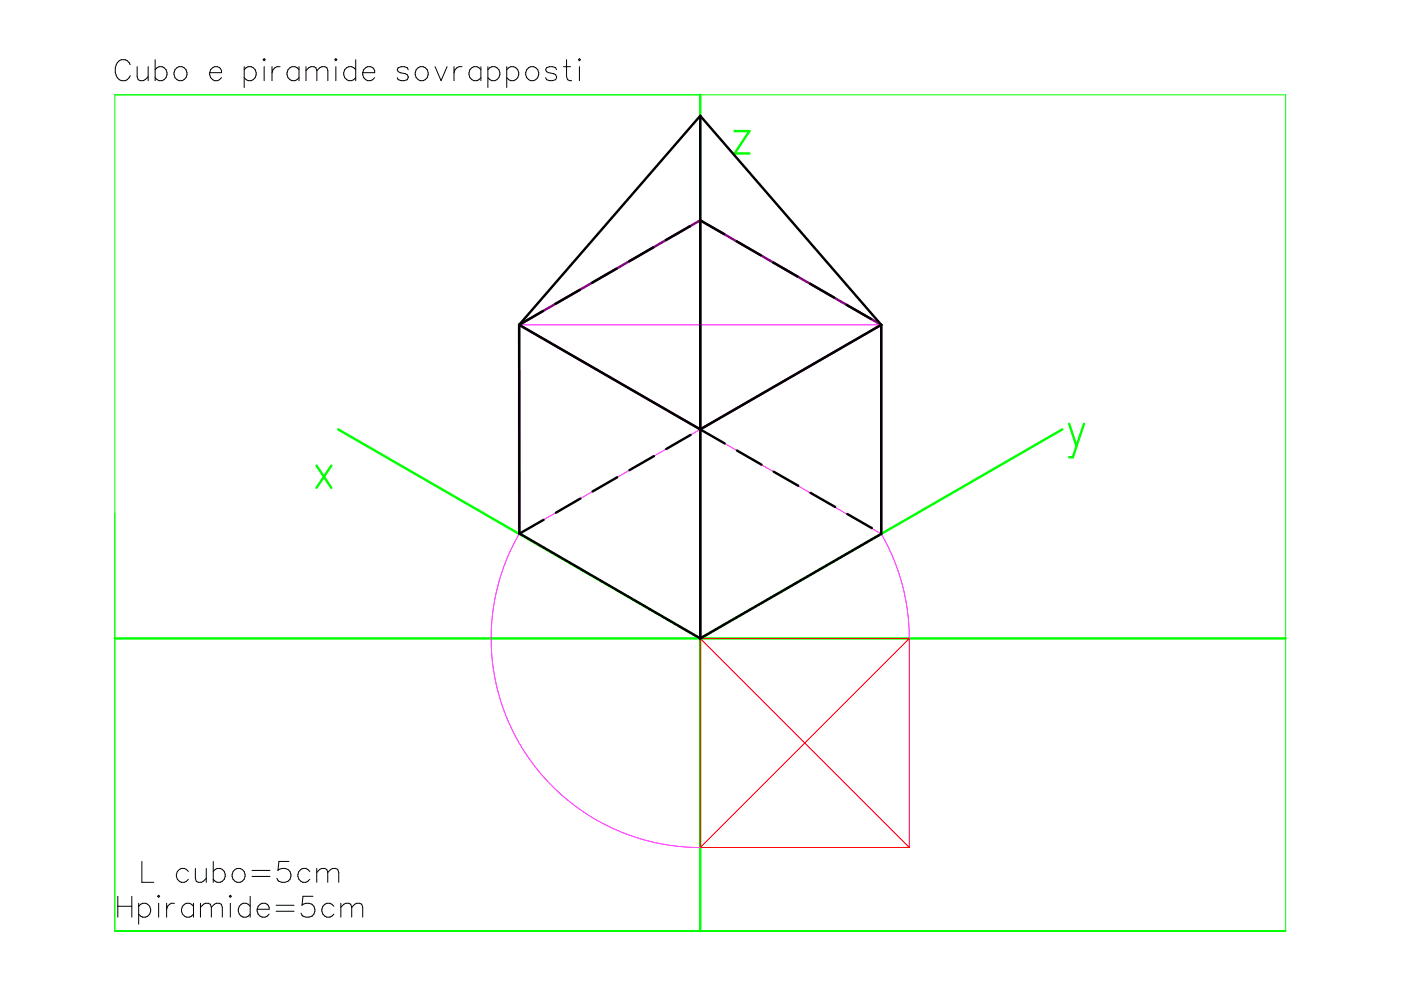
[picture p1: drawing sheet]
<svg xmlns="http://www.w3.org/2000/svg" width="297mm" height="210mm" viewBox="0 0 297 210" stroke-linecap="round" stroke-linejoin="round" font-family="sans-serif">
<path d="M24.3 20.1h248.3v177.3h-248.3z" fill="none" stroke="#0f0" stroke-width=".21"/>
<path d="M148.5 20.1v177.3M155.7 27.8h3.2l-3.2 4.7h3.2M67.1 98.7l3.2 4.7M70.3 98.7l-3.2 4.7M71.7 91l76.8 44.4 76.7-44.4M226.7 89.9l1.5 4.7M229.8 89.9l-2.3 7h-.8M24.3 135.4h248.3" fill="none" stroke="#0f0" stroke-width=".51"/>
<path d="M148.5 24.6l38.3 44.3h-76.7zM148.5 24.6v66.4M125.4 77.7l61.4 35.5M171.5 77.7l-61.4 35.5M110.1 113.1l-2.4 4.8-1.9 5.5-1.2 5.3-.5 5.4 .3 6 1 5.7 1.8 5.9 1.3 3 1.5 2.7 2.6 4.1 3.9 4.6 4.2 3.9 2.7 2 2.9 1.8 4.7 2.3 5.5 2 2.9 .7 3.1 .5 3.3 .3 2.7 .1M186.8 113.1l2.5 5 2 5.7 1.1 5.7 .4 5.9M24.3 197.4h.1" fill="none" stroke="#f0f" stroke-width=".21"/>
<path d="M148.5 135.4v44.3M148.5 135.4h44.3M148.5 135.4l44.3 44.3M192.8 135.4v44.3M192.8 135.4l-44.3 44.3M148.5 179.7h44.3" fill="none" stroke="#f00" stroke-width=".21"/>
<path d="M148.5 46.7v88.7M148.5 46.7l38.3 22.2M148.5 46.7l-38.4 22.2M110.1 68.9v44.3M110.1 68.9l38.4 22.1 38.3-22.1M186.8 68.9v44.3" fill="none" stroke="#800080" stroke-width=".51"/>
<g fill="none" stroke="#000" stroke-width=".21">
<path d="M27.6 13.7a1.53 1.53 0 0 0-1.5-1.1 1.53 1.53 0 0 0-1.4 1.1 2.51 2.51 0 0 0 1 3.4 1.57 1.57 0 0 0 1.9-1.1M29.1 14.1v2.2l.2 .6 .4 .2h.7l1-.8M31.4 14.1v3M32.9 14.8a1.45 1.45 0 0 1 2.3-.1 1.45 1.45 0 0 1-.4 2.2 1.29 1.29 0 0 1-1.9-.4M32.9 12.7v4.4M37.5 14.4a1.44 1.44 0 0 1 2.2 1.2 1.44 1.44 0 0 1-2.2 1.3 1.57 1.57 0 0 1 0-2.5zM44.4 15.4a1.39 1.39 0 0 0 .9 1.6 1.39 1.39 0 0 0 1.7-.5M44.7 14.8a1.22 1.22 0 0 1 1.4-.7 1.22 1.22 0 0 1 .9 1.3h-2.6zM51.8 14.8a1.47 1.47 0 0 1 2.5 .4 1.47 1.47 0 0 1-1.7 1.9l-.8-.6M51.8 14.1v4.5M56 12.4l.2 .3-.2 .2-.2-.2zM56 14.1v3"/>
<path d="M57.7 14.1v3M59.4 14.1a1.43 1.43 0 0 0-1.7 1.3M63.4 14.8a1.47 1.47 0 0 0-2.5 .4 1.47 1.47 0 0 0 1.6 1.9l.9-.6M63.4 14.1v3M64.9 15l1-.9h.6l.5 .3 .2 .6M64.9 14.1v3M67.2 15v2.1M67.2 15l1-.9h.7l.4 .3 .2 .6v2.1M71 12.7l.2-.3 .2 .3-.2 .2zM71.2 14.1v3M75.4 14.8a1.47 1.47 0 0 0-2.5 .4 1.47 1.47 0 0 0 1.7 1.9l.8-.6M75.4 12.7v4.4"/>
<path d="M76.9 15.4a1.4 1.4 0 0 0 .8 1.6 1.4 1.4 0 0 0 1.7-.5M77.1 14.8a1.23 1.23 0 0 1 1.4-.7 1.23 1.23 0 0 1 .9 1.3h-2.5zM86.6 14.8l-.3-.4-.6-.3-1.3 .3-.2 .4 .2 .4 1.9 .6 .3 .7-.3 .4-.6 .2-1.3-.2-.2-.4M88.2 14.8a1.42 1.42 0 0 1 2.1-.2 1.42 1.42 0 0 1 0 2.1 1.42 1.42 0 0 1-2.1-.2l-.2-.7zM92.2 14.1l1.3 3 1.3-3M96.3 14.1v3M98 14.1a1.43 1.43 0 0 0-1.7 1.3M102 14.8a1.47 1.47 0 0 0-2.6 .4 1.47 1.47 0 0 0 1.7 1.9l.9-.6M102 14.1v3M103.4 14.8a1.47 1.47 0 0 1 2.6 .4 1.47 1.47 0 0 1-1.7 1.9l-.9-.6M103.4 14.1v4.5M107.4 14.8a1.47 1.47 0 0 1 2.6 .4 1.47 1.47 0 0 1-1.7 1.9l-.9-.6"/>
<path d="M107.4 14.1v4.5M111.7 14.8a1.42 1.42 0 0 1 2.1-.2 1.42 1.42 0 0 1 0 2.1 1.42 1.42 0 0 1-2.1-.2l-.2-.7zM118 14.8l-.2-.4-.6-.3-1.3 .3-.2 .4 .2 .4 .4 .2 1.5 .4 .2 .5-.2 .6-1.3 .2-.6-.2-.2-.4M119.5 14.1h1.5M120.1 12.7v3.6l.2 .6 .9 .2M122.9 12.4l.2 .3-.2 .2-.3-.2zM122.9 14.1v3M25 190v4.5M25 192.2h2.9M27.9 190v4.5M29.4 192.2a1.46 1.46 0 0 1 2.5 .3 1.46 1.46 0 0 1-1.7 2l-.8-.7M29.4 191.5v4.4"/>
<path d="M30.1 182.6v4.5h2.5M33.6 189.8l.2 .2-.2 .2-.2-.2zM33.6 191.5v3M35.3 191.5v3M37 191.5a1.4 1.4 0 0 0-1.7 1.3M39.9 184.8a1.46 1.46 0 0 0-2.5 .3 1.46 1.46 0 0 0 1.7 2l.8-.7M41 192.2a1.46 1.46 0 0 0-2.5 .3 1.46 1.46 0 0 0 1.7 2l.8-.7M41 191.5v3M41.4 184.1v2.1l.2 .7 .4 .2h.7l1-.9M42.5 192.4l1-.9h.7l.4 .2 .2 .7M42.5 191.5v3M43.7 184.1v3"/>
<path d="M44.8 192.4l1.1-.9h.6l.4 .2 .2 .7v2.1M44.8 192.4v2.1M45.2 184.8a1.46 1.46 0 0 1 2.5 .3 1.46 1.46 0 0 1-1.6 2l-.9-.7M45.2 182.6v4.5M48.8 189.8l.2 .2-.2 .2-.2-.2zM48.8 191.5v3M49.4 184.8a1.41 1.41 0 0 1 2.1-.2 1.41 1.41 0 0 1 0 2 1.41 1.41 0 0 1-2.1-.2l-.2-.6zM53 192.2a1.45 1.45 0 0 0-2.5 .3 1.45 1.45 0 0 0 1.7 2l.8-.7M53 190v4.5M53.4 184.6h3.8M53.4 185.8h3.8M54.5 192.8a1.4 1.4 0 0 0 .9 1.6 1.4 1.4 0 0 0 1.7-.6"/>
<path d="M55.2 191.7a1.17 1.17 0 0 1 1.3-.1 1.17 1.17 0 0 1 .6 1.2h-2.6l.2-.6zM58.5 191.9h3.8M58.5 193.2h3.8M61.3 182.6h-2.2l-.2 2a1.57 1.57 0 0 1 2.4-.1 1.57 1.57 0 0 1-.3 2.4 1.62 1.62 0 0 1-2.3-.7M65.7 184.8a1.45 1.45 0 0 0-2.5 .3 1.45 1.45 0 0 0 1.6 2l.9-.7M66.4 190h-2.2l-.2 1.9a1.57 1.57 0 0 1 2.3 0 1.57 1.57 0 0 1 0 2.2 1.57 1.57 0 0 1-2.3-.1l-.2-.4M67.2 185l1-.9h.7l.4 .2 .2 .7M67.2 184.1v3M69.5 185l1-.9h.7l.4 .2 .2 .7v2.1M69.5 185v2.1M70.8 192.2a1.46 1.46 0 0 0-2.6 .3 1.46 1.46 0 0 0 1.7 2l.9-.7M72.3 192.4l1-.9h.7l.4 .2 .2 .7"/>
<path d="M72.3 191.5v3M74.6 192.4l1-.9h.7l.4 .2 .2 .7v2.1M74.6 192.4v2.1"/>
</g>
<g fill="none" stroke="#000" stroke-width=".51">
<path d="M148.5 24.6l-38.4 44.3M148.5 24.6l38.3 44.3M148.5 24.6v110.8M130.7 56.9l-5.2 3M138.5 52.4l-5.2 3M146.3 47.9l-5.2 3M148.5 46.7l5 2.9M156.1 51.1l5.2 3M163.9 55.6l5.2 3.1M110.1 68.9l43.5 25.1M110.1 68.9v44.2l38.4 22.3M115.1 65.9l-5 3"/>
<path d="M123 61.4l-5.2 3M171.7 60.1l5.2 3M179.5 64.6l5.2 3M186.8 68.9l-38.3 22.1M186.8 68.9v44.3l-38.3 22.2M138.6 96.7l-5.2 3M146.4 92.2l-5.2 3M156.3 95.5l5.1 3M115.3 110.2l-5.1 2.9M123 105.7l-5.1 3M130.9 101.2l-5.3 3M164 100l5.2 3"/>
<path d="M171.9 104.5l5.2 3M179.7 109l5.1 3"/>
</g>
</svg>
